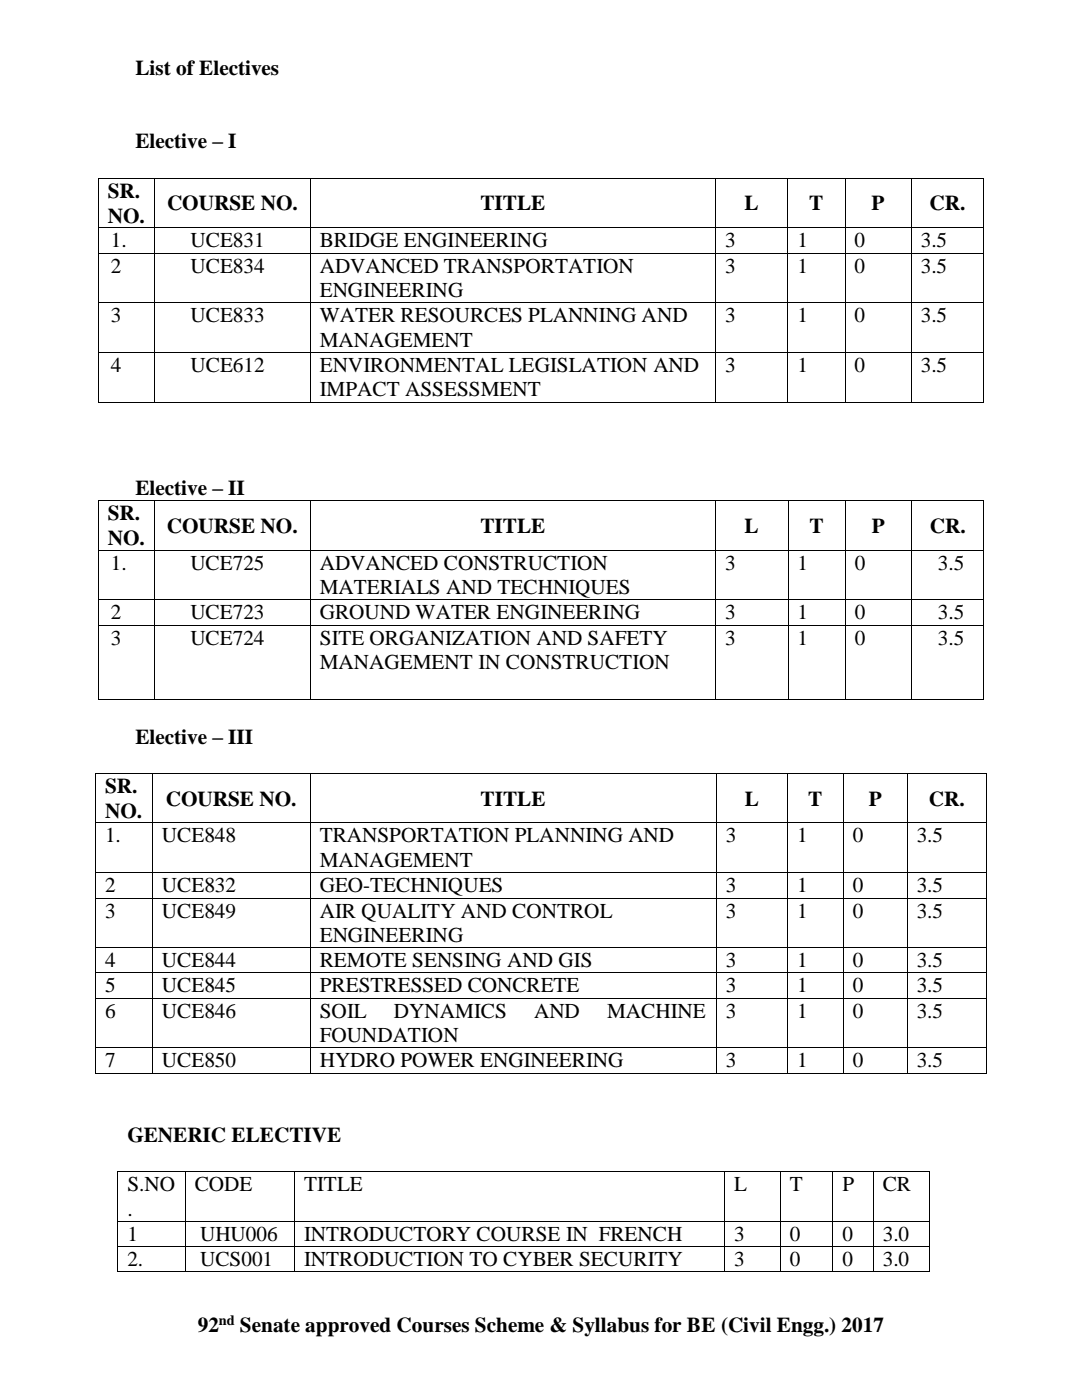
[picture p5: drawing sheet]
<svg xmlns="http://www.w3.org/2000/svg" width="216mm" height="279mm" viewBox="0 0 216 279" stroke-linecap="round" stroke-linejoin="round" font-family="sans-serif">
<defs><g id="words">
<g font-size="4.2">
<text x="27" y="15">List of Electives</text>
<text x="27" y="29.6">Elective – I</text>
<text x="21.5" y="39.5">SR.</text>
<text x="33.3" y="42">COURSE NO.</text>
<text x="95.9" y="42">TITLE</text>
<text x="148.6" y="42">L</text>
<text x="161.5" y="42">T</text>
<text x="173.9" y="42">P</text>
<text x="185.5" y="42">CR.</text>
<text x="21.5" y="44.4">NO.</text>
<text x="22.1" y="49.4">1.</text>
<text x="38" y="49.4">UCE831</text>
<text x="63.8" y="49.4">BRIDGE ENGINEERING</text>
<text x="144.7" y="49.4">3</text>
<text x="159.1" y="49.4">1</text>
<text x="170.5" y="49.4">0</text>
<text x="183.7" y="49.4">3.5</text>
<text x="22.1" y="54.4">2</text>
<text x="38" y="54.4">UCE834</text>
<text x="63.8" y="54.4">ADVANCED TRANSPORTATION</text>
<text x="63.8" y="59.3">ENGINEERING</text>
<text x="144.7" y="54.4">3</text>
<text x="159.1" y="54.4">1</text>
<text x="170.5" y="54.4">0</text>
<text x="183.7" y="54.4">3.5</text>
<text x="22.1" y="64.3">3</text>
<text x="38" y="64.3">UCE833</text>
<text x="63.8" y="64.3">WATER RESOURCES PLANNING AND</text>
<text x="144.7" y="64.3">3</text>
<text x="159.1" y="64.3">1</text>
<text x="170.5" y="64.3">0</text>
<text x="183.7" y="64.3">3.5</text>
<text x="63.8" y="69.2">MANAGEMENT</text>
<text x="22.1" y="74.2">4</text>
<text x="38" y="74.2">UCE612</text>
<text x="63.8" y="74.2">ENVIRONMENTAL LEGISLATION AND</text>
<text x="144.7" y="74.2">3</text>
<text x="159.1" y="74.2">1</text>
<text x="170.5" y="74.2">0</text>
<text x="183.7" y="74.2">3.5</text>
<text x="63.8" y="79.1">IMPACT ASSESSMENT</text>
<text x="27" y="98.8">Elective – II</text>
<text x="21.5" y="103.9">SR.</text>
<text x="33.3" y="106.3">COURSE NO.</text>
<text x="95.9" y="106.3">TITLE</text>
<text x="148.6" y="106.3">L</text>
<text x="161.5" y="106.3">T</text>
<text x="173.9" y="106.3">P</text>
<text x="185.5" y="106.3">CR.</text>
<text x="21.5" y="108.7">NO.</text>
<text x="22.1" y="113.7">1.</text>
<text x="38" y="113.7">UCE725</text>
<text x="63.8" y="113.7">ADVANCED CONSTRUCTION</text>
<text x="144.7" y="113.7">3</text>
<text x="159.2" y="113.7">1</text>
<text x="170.6" y="113.7">0</text>
<text x="187.1" y="113.7">3.5</text>
<text x="63.8" y="118.6">MATERIALS AND TECHNIQUES</text>
<text x="22.1" y="123.6">2</text>
<text x="38" y="123.6">UCE723</text>
<text x="63.8" y="123.6">GROUND WATER ENGINEERING</text>
<text x="144.7" y="123.6">3</text>
<text x="159.2" y="123.6">1</text>
<text x="170.6" y="123.6">0</text>
<text x="187.1" y="123.6">3.5</text>
<text x="22.1" y="128.7">3</text>
<text x="38" y="128.7">UCE724</text>
<text x="63.8" y="128.7">SITE ORGANIZATION AND SAFETY</text>
<text x="144.7" y="128.7">3</text>
<text x="159.2" y="128.7">1</text>
<text x="170.6" y="128.7">0</text>
<text x="187.1" y="128.7">3.5</text>
<text x="63.8" y="133.5">MANAGEMENT IN CONSTRUCTION</text>
<text x="27" y="148.4">Elective – III</text>
<text x="21" y="158.3">SR.</text>
<text x="33.1" y="160.8">COURSE NO.</text>
<text x="95.9" y="160.8">TITLE</text>
<text x="148.6" y="160.8">L</text>
<text x="161.3" y="160.8">T</text>
<text x="173.3" y="160.8">P</text>
<text x="185.4" y="160.8">CR.</text>
<text x="21" y="163.2">NO.</text>
<text x="21" y="168.1">1.</text>
<text x="32.3" y="168.1">UCE848</text>
<text x="63.8" y="168.1">TRANSPORTATION PLANNING AND</text>
<text x="63.8" y="173">MANAGEMENT</text>
<text x="144.8" y="168.1">3</text>
<text x="159.1" y="168.1">1</text>
<text x="170.2" y="168.1">0</text>
<text x="182.9" y="168.1">3.5</text>
<text x="21" y="178.1">2</text>
<text x="32.3" y="178.1">UCE832</text>
<text x="63.8" y="178.1">GEO-TECHNIQUES</text>
<text x="144.8" y="178.1">3</text>
<text x="159.1" y="178.1">1</text>
<text x="170.2" y="178.1">0</text>
<text x="182.9" y="178.1">3.5</text>
<text x="21" y="183.1">3</text>
<text x="32.3" y="183.1">UCE849</text>
<text x="63.8" y="183.1">AIR QUALITY AND CONTROL</text>
<text x="144.8" y="183.1">3</text>
<text x="159.1" y="183.1">1</text>
<text x="170.2" y="183.1">0</text>
<text x="182.9" y="183.1">3.5</text>
<text x="63.8" y="188">ENGINEERING</text>
<text x="21" y="193">4</text>
<text x="32.3" y="193">UCE844</text>
<text x="63.8" y="193">REMOTE SENSING AND GIS</text>
<text x="144.8" y="193">3</text>
<text x="159.1" y="193">1</text>
<text x="170.2" y="193">0</text>
<text x="182.9" y="193">3.5</text>
<text x="21" y="198.1">5</text>
<text x="21" y="203.1">6</text>
<text x="32.3" y="198.1">UCE845</text>
<text x="32.3" y="203.1">UCE846</text>
<text x="63.8" y="198.1">PRESTRESSED CONCRETE</text>
<text x="63.8" y="203.1">SOIL</text>
<text x="78.6" y="203.1">DYNAMICS</text>
<text x="106.6" y="203.1">AND</text>
<text x="121.1" y="203.1">MACHINE</text>
<text x="144.8" y="198.1">3</text>
<text x="144.8" y="203.1">3</text>
<text x="159.1" y="198.1">1</text>
<text x="159.1" y="203.1">1</text>
<text x="170.2" y="198.1">0</text>
<text x="170.2" y="203.1">0</text>
<text x="182.9" y="198.1">3.5</text>
<text x="182.9" y="203.1">3.5</text>
<text x="63.8" y="208">FOUNDATION</text>
<text x="21" y="213">7</text>
<text x="32.3" y="213">UCE850</text>
<text x="63.8" y="213">HYDRO POWER ENGINEERING</text>
<text x="144.8" y="213">3</text>
<text x="159.1" y="213">1</text>
<text x="170.2" y="213">0</text>
<text x="182.9" y="213">3.5</text>
<text x="25.4" y="227.9">GENERIC ELECTIVE</text>
<text x="25.4" y="237.7">S.NO</text>
<text x="38.9" y="237.7">CODE</text>
<text x="60.7" y="237.7">TITLE</text>
<text x="146.5" y="237.7">L</text>
<text x="157.6" y="237.7">T</text>
<text x="168.1" y="237.7">P</text>
<text x="176.1" y="237.7">CR</text>
<text x="25.4" y="242.6">.</text>
<text x="25.4" y="247.6">1</text>
<text x="39.9" y="247.6">UHU006</text>
<text x="60.7" y="247.6">INTRODUCTORY COURSE IN FRENCH</text>
<text x="146.5" y="247.6">3</text>
<text x="157.6" y="247.6">0</text>
<text x="168.1" y="247.6">0</text>
<text x="176.1" y="247.6">3.0</text>
<text x="25.4" y="252.7">2.</text>
<text x="39.9" y="252.7">UCS001</text>
<text x="60.7" y="252.7">INTRODUCTION TO CYBER SECURITY</text>
<text x="146.5" y="252.7">3</text>
<text x="157.6" y="252.7">0</text>
<text x="168.1" y="252.7">0</text>
<text x="176.1" y="252.7">3.0</text>
<text x="39.5" y="265.8">92</text>
<text x="47.9" y="265.8">Senate approved Courses Scheme &amp; Syllabus for BE (Civil Engg.) 2017</text>
</g>
<text font-size="2.8" x="43.7" y="264.4">nd</text>
</g></defs>
<g fill="#000">
<path d="M19.5 35.4h.2v.2h-.2z" fill-rule="evenodd"/>
<path d="M19.5 35.4h.2v.2h-.2z" fill-rule="evenodd"/>
<path d="M30.7 35.4h.2v.2h-.2z" fill-rule="evenodd"/>
<path d="M61.9 35.4h.1v.2h-.1z" fill-rule="evenodd"/>
<path d="M142.7 35.4h.2v.2h-.2z" fill-rule="evenodd"/>
<path d="M157.1 35.4h.2v.2h-.2z" fill-rule="evenodd"/>
<path d="M168.6 35.4h.1v.2h-.1z" fill-rule="evenodd"/>
<path d="M181.7 35.4h.2v.2h-.2z" fill-rule="evenodd"/>
<path d="M196.3 35.4h.1v.2h-.1z" fill-rule="evenodd"/>
<path d="M196.3 35.4h.1v.2h-.1z" fill-rule="evenodd"/>
<path d="M19.5 45.4h.2v.2h-.2z" fill-rule="evenodd"/>
<path d="M19.5 50.4h.2v.2h-.2z" fill-rule="evenodd"/>
<path d="M30.7 45.4h.2v.2h-.2z" fill-rule="evenodd"/>
<path d="M30.7 50.4h.2v.2h-.2z" fill-rule="evenodd"/>
<path d="M61.9 45.4h.1v.2h-.1z" fill-rule="evenodd"/>
<path d="M61.9 50.4h.1v.2h-.1z" fill-rule="evenodd"/>
<path d="M142.7 45.4h.2v.2h-.2z" fill-rule="evenodd"/>
<path d="M142.7 50.4h.2v.2h-.2z" fill-rule="evenodd"/>
<path d="M157.1 45.4h.2v.2h-.2z" fill-rule="evenodd"/>
<path d="M157.1 50.4h.2v.2h-.2z" fill-rule="evenodd"/>
<path d="M168.6 45.4h.1v.2h-.1z" fill-rule="evenodd"/>
<path d="M168.6 50.4h.1v.2h-.1z" fill-rule="evenodd"/>
<path d="M181.7 45.4h.2v.2h-.2z" fill-rule="evenodd"/>
<path d="M181.7 50.4h.2v.2h-.2z" fill-rule="evenodd"/>
<path d="M196.3 45.4h.1v.2h-.1z" fill-rule="evenodd"/>
<path d="M196.3 50.4h.1v.2h-.1z" fill-rule="evenodd"/>
<path d="M19.5 60.3h.2v.2h-.2z" fill-rule="evenodd"/>
<path d="M19.5 70.2h.2v.2h-.2z" fill-rule="evenodd"/>
<path d="M30.7 60.3h.2v.2h-.2z" fill-rule="evenodd"/>
<path d="M30.7 70.2h.2v.2h-.2z" fill-rule="evenodd"/>
<path d="M61.9 60.3h.1v.2h-.1z" fill-rule="evenodd"/>
<path d="M61.9 70.2h.1v.2h-.1z" fill-rule="evenodd"/>
<path d="M142.7 60.3h.2v.2h-.2z" fill-rule="evenodd"/>
<path d="M142.7 70.2h.2v.2h-.2z" fill-rule="evenodd"/>
<path d="M157.1 60.3h.2v.2h-.2z" fill-rule="evenodd"/>
<path d="M157.1 70.2h.2v.2h-.2z" fill-rule="evenodd"/>
<path d="M168.6 60.3h.1v.2h-.1z" fill-rule="evenodd"/>
<path d="M168.6 70.2h.1v.2h-.1z" fill-rule="evenodd"/>
<path d="M181.7 60.3h.2v.2h-.2z" fill-rule="evenodd"/>
<path d="M181.7 70.2h.2v.2h-.2z" fill-rule="evenodd"/>
<path d="M196.3 60.3h.1v.2h-.1z" fill-rule="evenodd"/>
<path d="M196.3 70.2h.1v.2h-.1z" fill-rule="evenodd"/>
<path d="M19.5 80.1h.2v.2h-.2z" fill-rule="evenodd"/>
<path d="M19.5 80.1h.2v.2h-.2z" fill-rule="evenodd"/>
<path d="M19.5 99.8h.2v.2h-.2z" fill-rule="evenodd"/>
<path d="M19.5 99.8h.2v.2h-.2z" fill-rule="evenodd"/>
<path d="M30.7 80.1h.2v.2h-.2z" fill-rule="evenodd"/>
<path d="M30.7 99.8h.2v.2h-.2z" fill-rule="evenodd"/>
<path d="M61.9 80.1h.1v.2h-.1z" fill-rule="evenodd"/>
<path d="M61.9 99.8h.1v.2h-.1z" fill-rule="evenodd"/>
<path d="M142.7 80.1h.2v.2h-.2z" fill-rule="evenodd"/>
<path d="M142.7 99.8h.2v.2h-.2z" fill-rule="evenodd"/>
<path d="M157.1 80.1h.2v.2h-.2z" fill-rule="evenodd"/>
<path d="M157.2 99.8h.1v.2h-.1z" fill-rule="evenodd"/>
<path d="M168.6 80.1h.1v.2h-.1z" fill-rule="evenodd"/>
<path d="M168.6 99.8h.1v.2h-.1z" fill-rule="evenodd"/>
<path d="M181.7 80.1h.2v.2h-.2z" fill-rule="evenodd"/>
<path d="M181.8 99.8h.1v.2h-.1z" fill-rule="evenodd"/>
<path d="M196.3 80.1h.1v.2h-.1z" fill-rule="evenodd"/>
<path d="M196.3 80.1h.1v.2h-.1z" fill-rule="evenodd"/>
<path d="M196.3 99.8h.1v.2h-.1z" fill-rule="evenodd"/>
<path d="M196.3 99.8h.1v.2h-.1z" fill-rule="evenodd"/>
<path d="M19.5 109.7h.2v.2h-.2z" fill-rule="evenodd"/>
<path d="M19.5 119.7h.2v.1h-.2z" fill-rule="evenodd"/>
<path d="M30.7 109.7h.2v.2h-.2z" fill-rule="evenodd"/>
<path d="M30.7 119.7h.2v.1h-.2z" fill-rule="evenodd"/>
<path d="M61.9 109.7h.1v.2h-.1z" fill-rule="evenodd"/>
<path d="M61.9 119.7h.1v.1h-.1z" fill-rule="evenodd"/>
<path d="M142.7 109.7h.2v.2h-.2z" fill-rule="evenodd"/>
<path d="M142.7 119.7h.2v.1h-.2z" fill-rule="evenodd"/>
<path d="M157.2 109.7h.1v.2h-.1z" fill-rule="evenodd"/>
<path d="M157.2 119.7h.1v.1h-.1z" fill-rule="evenodd"/>
<path d="M168.6 109.7h.1v.2h-.1z" fill-rule="evenodd"/>
<path d="M168.6 119.7h.1v.1h-.1z" fill-rule="evenodd"/>
<path d="M181.8 109.7h.1v.2h-.1z" fill-rule="evenodd"/>
<path d="M181.8 119.7h.1v.1h-.1z" fill-rule="evenodd"/>
<path d="M196.3 109.7h.1v.2h-.1z" fill-rule="evenodd"/>
<path d="M196.3 119.7h.1v.1h-.1z" fill-rule="evenodd"/>
<path d="M19.5 124.7h.2v.2h-.2z" fill-rule="evenodd"/>
<path d="M19.5 139.5h.2v.1h-.2z" fill-rule="evenodd"/>
<path d="M19.5 139.5h.2v.1h-.2z" fill-rule="evenodd"/>
<path d="M30.7 124.7h.2v.2h-.2z" fill-rule="evenodd"/>
<path d="M30.7 139.5h.2v.1h-.2z" fill-rule="evenodd"/>
<path d="M61.9 124.7h.1v.2h-.1z" fill-rule="evenodd"/>
<path d="M61.9 139.5h.1v.1h-.1z" fill-rule="evenodd"/>
<path d="M142.7 124.7h.2v.2h-.2z" fill-rule="evenodd"/>
<path d="M142.7 139.5h.2v.1h-.2z" fill-rule="evenodd"/>
<path d="M157.2 124.7h.1v.2h-.1z" fill-rule="evenodd"/>
<path d="M157.2 139.5h.1v.1h-.1z" fill-rule="evenodd"/>
<path d="M168.6 124.7h.1v.2h-.1z" fill-rule="evenodd"/>
<path d="M168.6 139.5h.1v.1h-.1z" fill-rule="evenodd"/>
<path d="M181.8 124.7h.1v.2h-.1z" fill-rule="evenodd"/>
<path d="M181.8 139.5h.1v.1h-.1z" fill-rule="evenodd"/>
<path d="M196.3 124.7h.1v.2h-.1z" fill-rule="evenodd"/>
<path d="M196.3 139.5h.1v.1h-.1z" fill-rule="evenodd"/>
<path d="M196.3 139.5h.1v.1h-.1z" fill-rule="evenodd"/>
</g>
<g fill="none" stroke="#000" stroke-width=".2">
<path d="M19.6 35.6v9.8M19.7 35.5h11M30.8 35.6v9.8M30.9 35.5h31M61.9 35.6v9.8M62 35.5h80.7M142.8 35.6v9.8M142.9 35.5h14.2M157.2 35.6v9.8M157.3 35.5h11.3M168.6 35.6v9.8M168.7 35.5h13"/>
<path d="M181.8 35.6v9.8M181.9 35.5h14.4M196.3 35.6v9.8M19.6 45.6v4.8M19.6 50.6v9.7M19.7 45.5h11M19.7 50.5h11M30.8 45.6v4.8M30.8 50.6v9.7M30.9 45.5h31M30.9 50.5h31M61.9 45.6v4.8"/>
<path d="M61.9 50.6v9.7M62 45.5h80.7M62 50.5h80.7M142.8 45.6v4.8M142.8 50.6v9.7M142.9 45.5h14.2M142.9 50.5h14.2M157.2 45.6v4.8M157.2 50.6v9.7M157.3 45.5h11.3M157.3 50.5h11.3M168.6 45.6v4.8"/>
<path d="M168.6 50.6v9.7M168.7 45.5h13M168.7 50.5h13M181.8 45.6v4.8M181.8 50.6v9.7M181.9 45.5h14.4M181.9 50.5h14.4M196.3 45.6v4.8M196.3 50.6v9.7M19.6 60.5v9.7M19.6 70.4v9.7M19.7 60.4h11"/>
<path d="M19.7 70.3h11M30.8 60.5v9.7M30.8 70.4v9.7M30.9 60.4h31M30.9 70.3h31M61.9 60.5v9.7M61.9 70.4v9.7M62 60.4h80.7M62 70.3h80.7M142.8 60.5v9.7M142.8 70.4v9.7M142.9 60.4h14.2"/>
<path d="M142.9 70.3h14.2M157.2 60.5v9.7M157.2 70.4v9.7M157.3 60.4h11.3M157.3 70.3h11.3M168.6 60.5v9.7M168.6 70.4v9.7M168.7 60.4h13M168.7 70.3h13M181.8 60.5v9.7M181.8 70.4v9.7M181.9 60.4h14.4"/>
<path d="M181.9 70.3h14.4M196.3 60.5v9.7M196.3 70.4v9.7M19.6 100v9.7M19.7 80.2h11M19.7 99.9h11M30.8 100v9.7M30.9 80.2h31M30.9 99.9h31M61.9 100v9.7M62 80.2h80.7M62 99.9h80.7"/>
<path d="M142.8 100v9.7M142.9 80.2h14.2M142.9 99.9h14.3M157.3 100v9.7M157.3 80.2h11.3M157.3 99.9h11.3M168.6 100v9.7M168.7 80.2h13M168.7 99.9h13.1M181.9 100v9.7M181.9 80.2h14.4M181.9 99.9h14.4"/>
<path d="M196.3 100v9.7M19.6 109.9v9.8M19.6 119.8v4.9M19.7 109.8h11M19.7 119.7h11M30.8 109.9v9.8M30.8 119.8v4.9M30.9 109.8h31M30.9 119.7h31M61.9 109.9v9.8M61.9 119.8v4.9M62 109.8h80.7"/>
<path d="M62 119.7h80.7M142.8 109.9v9.8M142.8 119.8v4.9M142.9 109.8h14.3M142.9 119.7h14.3M157.3 109.9v9.8M157.3 119.8v4.9M157.3 109.8h11.3M157.3 119.7h11.3M168.6 109.9v9.8M168.6 119.8v4.9M168.7 109.8h13.1"/>
<path d="M168.7 119.7h13.1M181.9 109.9v9.8M181.9 119.8v4.9M181.9 109.8h14.4M181.9 119.7h14.4M196.3 109.9v9.8M196.3 119.8v4.9M19.6 124.9v14.6M19.7 124.8h11M19.7 139.5h11M30.8 124.9v14.6M30.9 124.8h31"/>
<path d="M30.9 139.5h31M61.9 124.9v14.6M62 124.8h80.7M62 139.5h80.7M142.8 124.9v14.6M142.9 124.8h14.3M142.9 139.5h14.3M157.3 124.9v14.6M157.3 124.8h11.3M157.3 139.5h11.3M168.6 124.9v14.6M168.7 124.8h13.1"/>
<path d="M168.7 139.5h13.1M181.9 124.9v14.6M181.9 124.8h14.4M181.9 139.5h14.4M196.3 124.9v14.6"/>
</g>
<g fill="#fff">
<path d="M30.5 154.4h31.3v9.8h-31.3z" fill-rule="evenodd"/>
<path d="M32.3 156.9h27.7v4.8h-27.7z" fill-rule="evenodd"/>
<path d="M62 154.4h80.8v9.8h-80.8z" fill-rule="evenodd"/>
<path d="M63.8 156.9h77.2v4.8h-77.2z" fill-rule="evenodd"/>
<path d="M143 154.4h14.1v9.8h-14.1z" fill-rule="evenodd"/>
<path d="M144.8 156.9h10.5v4.8h-10.5z" fill-rule="evenodd"/>
<path d="M157.3 154.4h10.9v9.8h-10.9z" fill-rule="evenodd"/>
<path d="M159.1 156.9h7.3v4.8h-7.3z" fill-rule="evenodd"/>
<path d="M168.4 154.4h12.5v9.8h-12.5z" fill-rule="evenodd"/>
<path d="M170.2 156.9h8.9v4.8h-8.9z" fill-rule="evenodd"/>
<path d="M181.1 154.4h15.7v9.8h-15.7z" fill-rule="evenodd"/>
<path d="M182.9 156.9h12.1v4.8h-12.1z" fill-rule="evenodd"/>
</g>
<g fill="#000">
<path d="M19 154.2h.1v.2h-.1z" fill-rule="evenodd"/>
<path d="M19 154.2h.1v.2h-.1z" fill-rule="evenodd"/>
<path d="M30.3 154.2h.2v.2h-.2z" fill-rule="evenodd"/>
<path d="M61.9 154.2h.1v.2h-.1z" fill-rule="evenodd"/>
<path d="M142.8 154.2h.2v.2h-.2z" fill-rule="evenodd"/>
<path d="M157.1 154.2h.2v.2h-.2z" fill-rule="evenodd"/>
<path d="M168.2 154.2h.2v.2h-.2z" fill-rule="evenodd"/>
<path d="M180.9 154.2h.2v.2h-.2z" fill-rule="evenodd"/>
<path d="M196.8 154.2h.2v.2h-.2z" fill-rule="evenodd"/>
<path d="M196.8 154.2h.2v.2h-.2z" fill-rule="evenodd"/>
<path d="M19 164.2h.1v.1h-.1z" fill-rule="evenodd"/>
<path d="M19 174.1h.1v.1h-.1z" fill-rule="evenodd"/>
<path d="M19 179.1h.1v.2h-.1z" fill-rule="evenodd"/>
<path d="M30.3 164.2h.2v.1h-.2z" fill-rule="evenodd"/>
<path d="M30.3 174.1h.2v.1h-.2z" fill-rule="evenodd"/>
<path d="M30.3 179.1h.2v.2h-.2z" fill-rule="evenodd"/>
<path d="M61.9 164.2h.1v.1h-.1z" fill-rule="evenodd"/>
<path d="M61.9 174.1h.1v.1h-.1z" fill-rule="evenodd"/>
<path d="M61.9 179.1h.1v.2h-.1z" fill-rule="evenodd"/>
<path d="M142.8 164.2h.2v.1h-.2z" fill-rule="evenodd"/>
<path d="M142.8 174.1h.2v.1h-.2z" fill-rule="evenodd"/>
<path d="M142.8 179.1h.2v.2h-.2z" fill-rule="evenodd"/>
<path d="M157.1 164.2h.2v.1h-.2z" fill-rule="evenodd"/>
<path d="M157.1 174.1h.2v.1h-.2z" fill-rule="evenodd"/>
<path d="M157.1 179.1h.2v.2h-.2z" fill-rule="evenodd"/>
<path d="M168.2 164.2h.2v.1h-.2z" fill-rule="evenodd"/>
<path d="M168.2 174.1h.2v.1h-.2z" fill-rule="evenodd"/>
<path d="M168.2 179.1h.2v.2h-.2z" fill-rule="evenodd"/>
<path d="M180.9 164.2h.2v.1h-.2z" fill-rule="evenodd"/>
<path d="M180.9 174.1h.2v.1h-.2z" fill-rule="evenodd"/>
<path d="M180.9 179.1h.2v.2h-.2z" fill-rule="evenodd"/>
<path d="M196.8 164.2h.2v.1h-.2z" fill-rule="evenodd"/>
<path d="M196.8 174.1h.2v.1h-.2z" fill-rule="evenodd"/>
<path d="M196.8 179.1h.2v.2h-.2z" fill-rule="evenodd"/>
<path d="M19 189h.1v.2h-.1z" fill-rule="evenodd"/>
<path d="M19 194.1h.1v.2h-.1z" fill-rule="evenodd"/>
<path d="M19 199.1h.1v.2h-.1z" fill-rule="evenodd"/>
<path d="M30.3 189h.2v.2h-.2z" fill-rule="evenodd"/>
<path d="M30.3 194.1h.2v.2h-.2z" fill-rule="evenodd"/>
<path d="M30.3 199.1h.2v.2h-.2z" fill-rule="evenodd"/>
<path d="M61.9 189h.1v.2h-.1z" fill-rule="evenodd"/>
<path d="M61.9 194.1h.1v.2h-.1z" fill-rule="evenodd"/>
<path d="M61.9 199.1h.1v.2h-.1z" fill-rule="evenodd"/>
<path d="M142.8 189h.2v.2h-.2z" fill-rule="evenodd"/>
<path d="M142.8 194.1h.2v.2h-.2z" fill-rule="evenodd"/>
<path d="M142.8 199.1h.2v.2h-.2z" fill-rule="evenodd"/>
<path d="M157.1 189h.2v.2h-.2z" fill-rule="evenodd"/>
<path d="M157.1 194.1h.2v.2h-.2z" fill-rule="evenodd"/>
<path d="M157.1 199.1h.2v.2h-.2z" fill-rule="evenodd"/>
<path d="M168.2 189h.2v.2h-.2z" fill-rule="evenodd"/>
<path d="M168.2 194.1h.2v.2h-.2z" fill-rule="evenodd"/>
<path d="M168.2 199.1h.2v.2h-.2z" fill-rule="evenodd"/>
<path d="M180.9 189h.2v.2h-.2z" fill-rule="evenodd"/>
<path d="M180.9 194.1h.2v.2h-.2z" fill-rule="evenodd"/>
<path d="M180.9 199.1h.2v.2h-.2z" fill-rule="evenodd"/>
<path d="M196.8 189h.2v.2h-.2z" fill-rule="evenodd"/>
<path d="M196.8 194.1h.2v.2h-.2z" fill-rule="evenodd"/>
<path d="M196.8 199.1h.2v.2h-.2z" fill-rule="evenodd"/>
<path d="M19 209h.1v.2h-.1z" fill-rule="evenodd"/>
<path d="M19 214.1h.1v.1h-.1z" fill-rule="evenodd"/>
<path d="M19 214.1h.1v.1h-.1z" fill-rule="evenodd"/>
<path d="M30.3 209h.2v.2h-.2z" fill-rule="evenodd"/>
<path d="M30.3 214.1h.2v.1h-.2z" fill-rule="evenodd"/>
<path d="M61.9 209h.1v.2h-.1z" fill-rule="evenodd"/>
<path d="M61.9 214.1h.1v.1h-.1z" fill-rule="evenodd"/>
<path d="M142.8 209h.2v.2h-.2z" fill-rule="evenodd"/>
<path d="M142.8 214.1h.2v.1h-.2z" fill-rule="evenodd"/>
<path d="M157.1 209h.2v.2h-.2z" fill-rule="evenodd"/>
<path d="M157.1 214.1h.2v.1h-.2z" fill-rule="evenodd"/>
<path d="M168.2 209h.2v.2h-.2z" fill-rule="evenodd"/>
<path d="M168.2 214.1h.2v.1h-.2z" fill-rule="evenodd"/>
<path d="M180.9 209h.2v.2h-.2z" fill-rule="evenodd"/>
<path d="M180.9 214.1h.2v.1h-.2z" fill-rule="evenodd"/>
<path d="M196.8 209h.2v.2h-.2z" fill-rule="evenodd"/>
<path d="M196.8 214.1h.2v.1h-.2z" fill-rule="evenodd"/>
<path d="M196.8 214.1h.2v.1h-.2z" fill-rule="evenodd"/>
<path d="M23.4 233.7h.2v.2h-.2z" fill-rule="evenodd"/>
<path d="M23.4 233.7h.2v.2h-.2z" fill-rule="evenodd"/>
<path d="M36.9 233.7h.1v.2h-.1z" fill-rule="evenodd"/>
<path d="M58.7 233.7h.2v.2h-.2z" fill-rule="evenodd"/>
<path d="M144.5 233.7h.2v.2h-.2z" fill-rule="evenodd"/>
<path d="M155.6 233.7h.2v.2h-.2z" fill-rule="evenodd"/>
<path d="M166.1 233.7h.2v.2h-.2z" fill-rule="evenodd"/>
<path d="M174.2 233.7h.1v.2h-.1z" fill-rule="evenodd"/>
<path d="M185.4 233.7h.1v.2h-.1z" fill-rule="evenodd"/>
<path d="M185.4 233.7h.1v.2h-.1z" fill-rule="evenodd"/>
</g>
<g fill="none" stroke="#000" stroke-width=".2">
<path d="M19 154.4v9.8M19.1 154.3h11.2M30.4 154.4v9.8M30.5 154.3h31.4M61.9 154.4v9.8M62 154.3h80.8M142.9 154.4v9.8M143 154.3h14.1M157.2 154.4v9.8M157.3 154.3h10.9M168.3 154.4v9.8M168.4 154.3h12.5"/>
<path d="M181 154.4v9.8M181.1 154.3h15.7M196.9 154.4v9.8M19 164.3v9.8M19 174.2v4.9M19 179.3v9.7M19.1 164.2h11.2M19.1 174.1h11.2M19.1 179.2h11.2M30.4 164.3v9.8M30.4 174.2v4.9M30.4 179.3v9.7"/>
<path d="M30.5 164.2h31.4M30.5 174.1h31.4M30.5 179.2h31.4M61.9 164.3v9.8M61.9 174.2v4.9M61.9 179.3v9.7M62 164.2h80.8M62 174.1h80.8M62 179.2h80.8M142.9 164.3v9.8M142.9 174.2v4.9M142.9 179.3v9.7"/>
<path d="M143 164.2h14.1M143 174.1h14.1M143 179.2h14.1M157.2 164.3v9.8M157.2 174.2v4.9M157.2 179.3v9.7M157.3 164.2h10.9M157.3 174.1h10.9M157.3 179.2h10.9M168.3 164.3v9.8M168.3 174.2v4.9M168.3 179.3v9.7"/>
<path d="M168.4 164.2h12.5M168.4 174.1h12.5M168.4 179.2h12.5M181 164.3v9.8M181 174.2v4.9M181 179.3v9.7M181.1 164.2h15.7M181.1 174.1h15.7M181.1 179.2h15.7M196.9 164.3v9.8M196.9 174.2v4.9M196.9 179.3v9.7"/>
<path d="M19 189.2v4.9M19 194.3v4.8M19 199.3v9.7M19.1 189.1h11.2M19.1 194.2h11.2M19.1 199.2h11.2M30.4 189.2v4.9M30.4 194.3v4.8M30.4 199.3v9.7M30.5 189.1h31.4M30.5 194.2h31.4M30.5 199.2h31.4"/>
<path d="M61.9 189.2v4.9M61.9 194.3v4.8M61.9 199.3v9.7M62 189.1h80.8M62 194.2h80.8M62 199.2h80.8M142.9 189.2v4.9M142.9 194.3v4.8M142.9 199.3v9.7M143 189.1h14.1M143 194.2h14.1M143 199.2h14.1"/>
<path d="M157.2 189.2v4.9M157.2 194.3v4.8M157.2 199.3v9.7M157.3 189.1h10.9M157.3 194.2h10.9M157.3 199.2h10.9M168.3 189.2v4.9M168.3 194.3v4.8M168.3 199.3v9.7M168.4 189.1h12.5M168.4 194.2h12.5M168.4 199.2h12.5"/>
<path d="M181 189.2v4.9M181 194.3v4.8M181 199.3v9.7M181.1 189.1h15.7M181.1 194.2h15.7M181.1 199.2h15.7M196.9 189.2v4.9M196.9 194.3v4.8M196.9 199.3v9.7M19 209.2v4.9M19.1 209.1h11.2M19.1 214.2h11.2"/>
<path d="M30.4 209.2v4.9M30.5 209.1h31.4M30.5 214.2h31.4M61.9 209.2v4.9M62 209.1h80.8M62 214.2h80.8M142.9 209.2v4.9M143 209.1h14.1M143 214.2h14.1M157.2 209.2v4.9M157.3 209.1h10.9M157.3 214.2h10.9"/>
<path d="M168.3 209.2v4.9M168.4 209.1h12.5M168.4 214.2h12.5M181 209.2v4.9M181.1 209.1h15.7M181.1 214.2h15.7M196.9 209.2v4.9M23.5 233.9v9.8M23.6 233.8h13.3M37 233.9v9.8M37 233.8h21.7M58.8 233.9v9.8"/>
<path d="M58.9 233.8h85.6M144.6 233.9v9.8M144.7 233.8h10.9M155.7 233.9v9.8M155.8 233.8h10.3M166.2 233.9v9.8M166.3 233.8h7.9M174.2 233.9v9.8M174.3 233.8h11.1M185.5 233.9v9.8"/>
</g>
<path d="M60.2 243.8h83v4.9h-83z" fill-rule="evenodd" fill="#fff"/>
<g fill="#000">
<path d="M23.4 243.7h.2v.1h-.2z" fill-rule="evenodd"/>
<path d="M36.9 243.7h.1v.1h-.1z" fill-rule="evenodd"/>
<path d="M58.7 243.7h.2v.1h-.2z" fill-rule="evenodd"/>
<path d="M144.5 243.7h.2v.1h-.2z" fill-rule="evenodd"/>
<path d="M155.6 243.7h.2v.1h-.2z" fill-rule="evenodd"/>
<path d="M166.1 243.7h.2v.1h-.2z" fill-rule="evenodd"/>
<path d="M174.2 243.7h.1v.1h-.1z" fill-rule="evenodd"/>
<path d="M185.4 243.7h.1v.1h-.1z" fill-rule="evenodd"/>
</g>
<g fill="none" stroke="#000" stroke-width=".2">
<path d="M23.5 243.8v4.9M23.6 243.7h13.3M37 243.8v4.9M37 243.7h21.7M58.8 243.8v4.9M58.9 243.7h85.6M144.6 243.8v4.9M144.7 243.7h10.9M155.7 243.8v4.9M155.8 243.7h10.3M166.2 243.8v4.9M166.3 243.7h7.9"/>
<path d="M174.2 243.8v4.9M174.3 243.7h11.1M185.5 243.8v4.9"/>
</g>
<path d="M60.2 248.9h83v4.8h-83z" fill-rule="evenodd" fill="#fff"/>
<g fill="#000">
<path d="M23.4 248.7h.2v.2h-.2z" fill-rule="evenodd"/>
<path d="M23.4 253.7h.2v.2h-.2z" fill-rule="evenodd"/>
<path d="M23.4 253.7h.2v.2h-.2z" fill-rule="evenodd"/>
<path d="M36.9 248.7h.1v.2h-.1z" fill-rule="evenodd"/>
<path d="M36.9 253.7h.1v.2h-.1z" fill-rule="evenodd"/>
<path d="M58.7 248.7h.2v.2h-.2z" fill-rule="evenodd"/>
<path d="M58.7 253.7h.2v.2h-.2z" fill-rule="evenodd"/>
<path d="M144.5 248.7h.2v.2h-.2z" fill-rule="evenodd"/>
<path d="M144.5 253.7h.2v.2h-.2z" fill-rule="evenodd"/>
<path d="M155.6 248.7h.2v.2h-.2z" fill-rule="evenodd"/>
<path d="M155.6 253.7h.2v.2h-.2z" fill-rule="evenodd"/>
<path d="M166.1 248.7h.2v.2h-.2z" fill-rule="evenodd"/>
<path d="M166.1 253.7h.2v.2h-.2z" fill-rule="evenodd"/>
<path d="M174.2 248.7h.1v.2h-.1z" fill-rule="evenodd"/>
<path d="M174.2 253.7h.1v.2h-.1z" fill-rule="evenodd"/>
<path d="M185.4 248.7h.1v.2h-.1z" fill-rule="evenodd"/>
<path d="M185.4 253.7h.1v.2h-.1z" fill-rule="evenodd"/>
<path d="M185.4 253.7h.1v.2h-.1z" fill-rule="evenodd"/>
</g>
<g fill="none" stroke="#000" stroke-width=".2">
<path d="M23.5 248.9v4.8M23.6 248.8h13.3M23.6 253.8h13.3M37 248.9v4.8M37 248.8h21.7M37 253.8h21.7M58.8 248.9v4.8M58.9 248.8h85.6M58.9 253.8h85.6M144.6 248.9v4.8M144.7 248.8h10.9M144.7 253.8h10.9"/>
<path d="M155.7 248.9v4.8M155.8 248.8h10.3M155.8 253.8h10.3M166.2 248.9v4.8M166.3 248.8h7.9M166.3 253.8h7.9M174.2 248.9v4.8M174.3 248.8h11.1M174.3 253.8h11.1M185.5 248.9v4.8"/>
</g>
<use href="#words"/>
</svg>
